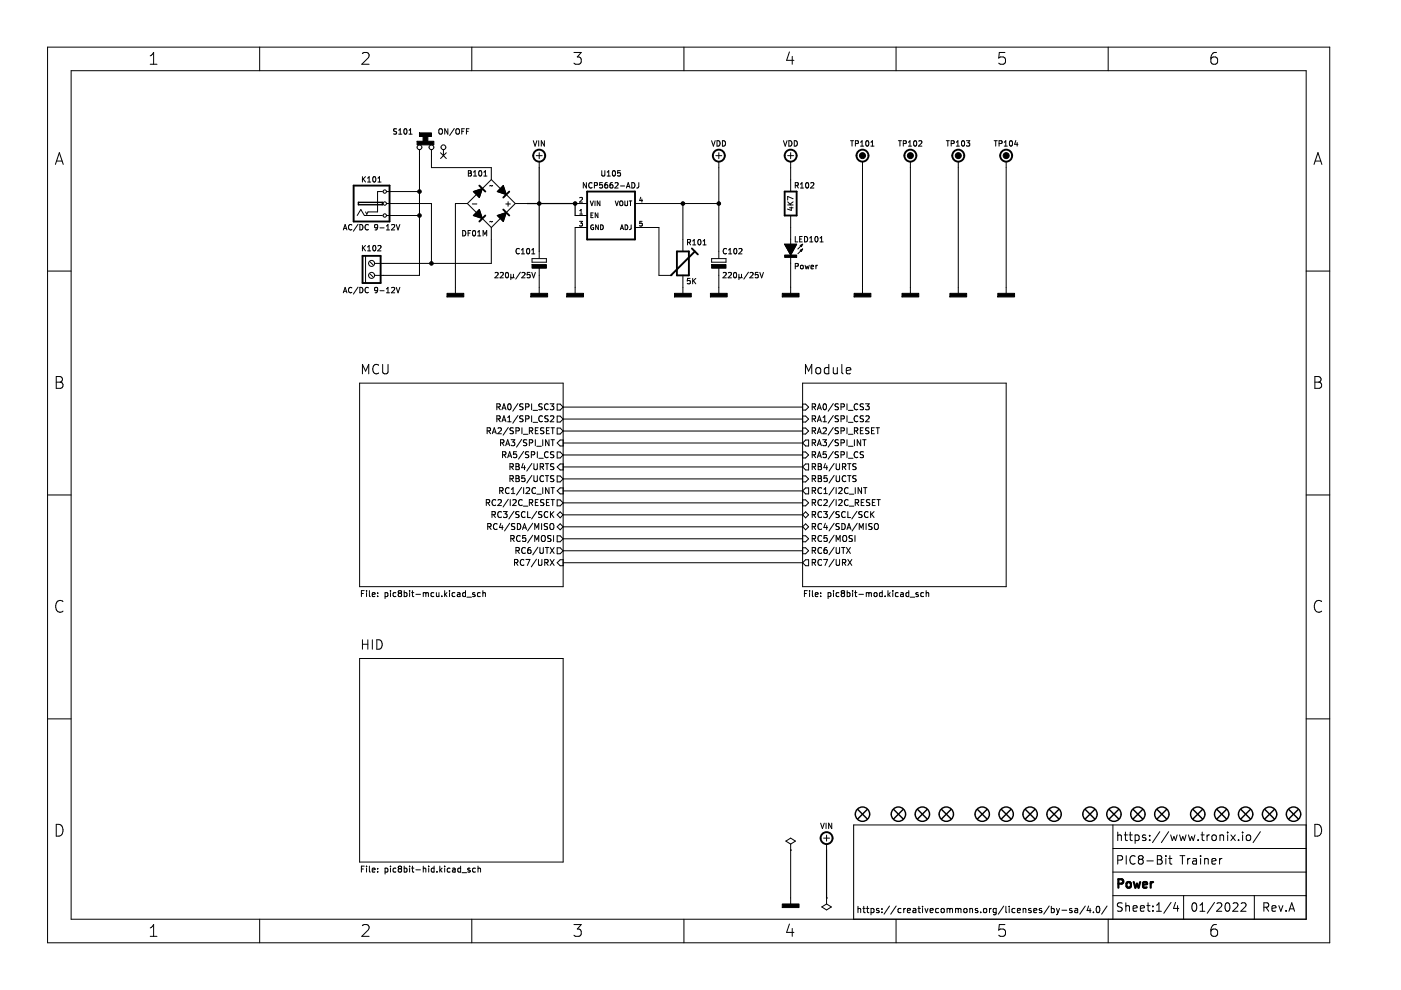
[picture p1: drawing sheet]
<svg xmlns="http://www.w3.org/2000/svg" width="297mm" height="210mm" viewBox="0 0 297 210" stroke-linecap="round" stroke-linejoin="round" font-family="sans-serif">
<path d="M.1 0h297v209.9h-297z" fill-rule="evenodd" fill="#fff" stroke="#fff" stroke-width=".21"/>
<g fill="none" stroke="#000" stroke-width=".21">
<path d="M10.1 10h271.8v189.9h-271.8zM15.1 15h261.8v179.9h-261.8zM31.9 11.8l.7-.7v2.5M31.9 13.6h1.4M55.1 10v5M76.8 11.4l.4-.3h.6a.68 .68 0 0 1 .3 1.1l-1.4 1.4h1.6M100 10v5M121.7 11.1h1.5l-.8 1a.68 .68 0 0 1 .8 .5v.5l-.2 .4-1 .1-.3-.2M145 10v5M167.4 11l-.6 1.8h1.5M168 12v1.6M190 10v5"/>
<path d="M213.1 11.1h-1.2l-.1 1.2 .3-.2 .8 .1 .3 .4-.1 .8-.4 .2h-.6l-.3-.2M235 10v5M257.9 11.1a.99 .99 0 0 0-1.2 1.1v.9l.3 .4 .7 .1 .3-.2 .2-.8-.3-.4-.7-.1-.5 .5M11.7 34.9l.9-2.5 .8 2.5M12 34.1h1.2M76.8 37.4v1.2M77 37.9l.5 .7M77.5 37.4l-.7 .7M77.9 37.8l.4-.4v1.2M77.9 38.6h.7M79.1 37.6l.2-.2a.61 .61 0 0 1 .4 .6 .61 .61 0 0 1-.4 .6l-.3-.4zM80.1 38.6h.7"/>
<path d="M80.1 37.8l.4-.4v1.2M84.1 27.3l-.6 .1v.3l.5 .3 .1 .2-.2 .2h-.5M84.5 28.4h.7M84.5 27.6l.4-.3v1.1M85.7 27.4l.2-.1a.61 .61 0 0 1 .4 .6 .61 .61 0 0 1-.4 .5l-.3-.4zM86.7 28.4h.7M86.7 27.6l.3-.3v1.1M88.9 31.7v26.7h-9.5M91.5 31.7v3.8h12.7v2.6M93.1 27.5l.2-.2 .4 .2 .1 .6-.2 .3h-.3l-.2-.1zM93.4 32.4l1.2 1.2M94 31.7v1.3"/>
<path d="M94.6 32.4l-1.2 1.2M95 27.3v1.1l-.7-1.1v1.1M96.3 27.2l-1 1.5M96.7 27.5l.2-.2 .5 .2v.6l-.1 .3h-.4l-.2-.1zM97.9 27.8h.4M98.5 27.3h-.6v1.1M98.9 27.8h.4M99.3 36.2h.4l.2 .2-.2 .3 .2 .1 .1 .3-.3 .2h-.4zM99.3 36.7h.4M99.4 27.3h-.5v1.1M100.4 37.3h.7M100.4 36.5l.3-.3v1.1"/>
<path d="M101.6 36.3l.2-.1a.61 .61 0 0 1 .4 .6 .61 .61 0 0 1-.4 .5l-.3-.4zM102.6 36.5l.3-.3v1.1M102.6 37.3h.6M104.2 38.1l5 5.1M104.2 38.1l-5.1 5.1M104.4 39.3l-.6 .1M113.1 29.8l.3 1.2 .4-1.2M113.7 33h1.3M114.2 29.8v1.2M114.3 32.4v1.2M114.3 34.3v1.2M115.4 29.8v1.2l-.6-1.2v1.2"/>
<path d="M124.3 38.7v1.2l-.6-1.2v1.2M125.5 38.8a.51 .51 0 0 0-.7 .5 .51 .51 0 0 0 .7 .5M126 39.3h.6v-.5l-.6-.1v1.2M127.6 36.2v.9l.2 .2 .4-.2v-.9M127.7 38.7h-.5l-.1 .6 .6-.1v.6l-.1 .1-.5-.1M128.7 37.3h.7M128.7 36.5l.4-.3v1.1M128.8 38.7l-.4 .1-.1 .2-.1 .6 .2 .3 .4-.1v-.6h-.4l-.2 .2M129.9 38.7l-.4 .1-.1 .2-.1 .6 .2 .3 .4-.1v-.6h-.4l-.2 .2M129.9 36.3l.2-.1a.61 .61 0 0 1 .4 .6 .61 .61 0 0 1-.4 .5l-.3-.4zM130.4 38.8l.4-.1 .3 .3-.8 .9h.8M131.5 36.2h-.5l-.1 .5h.6v.5l-.1 .1-.5-.1"/>
<path d="M131.6 39.4h.8M132.8 39.9l.4-1.2 .4 1.2M132.9 39.5h.6M134 38.7a.58 .58 0 0 1 .6 .6 .58 .58 0 0 1-.6 .6zM135.4 38.7v1l-.4 .2M150.9 29.8l.4 1.2 .3-1.2M151.8 33h1.2M152 29.8a.58 .58 0 0 1 .7 .6 .58 .58 0 0 1-.7 .6zM152.4 32.4v1.2M152.4 34.3v20.5M153.2 29.8a.58 .58 0 0 1 .6 .6 .58 .58 0 0 1-.6 .6zM166.1 29.8l.4 1.2 .4-1.2"/>
<path d="M167 33h1.3M167.3 29.8a.58 .58 0 0 1 .6 .6 .58 .58 0 0 1-.6 .6zM167.6 32.4v1.2M167.6 34.3v6.3M168.4 29.8a.58 .58 0 0 1 .7 .6 .58 .58 0 0 1-.7 .6zM168.6 39.3h.6v-.5l-.6-.1v1.2M168.9 39.3l.4 .6M169.7 39.9h.7M169.7 39l.3-.3v1.2M170.9 38.8l.2-.1a.61 .61 0 0 1 .4 .6 .61 .61 0 0 1-.4 .6l-.3-.5zM171.9 38.8l.4-.1 .3 .3-.8 .9h.8M180.3 29.8h.7"/>
<path d="M180.6 29.8v1.2M181.4 30.4h.5l.1-.5-.6-.1v1.2M182.5 30.2l.3-.4v1.2M182.5 31h.6M182.9 34.3v27.9M183.7 29.9l.1-.1a.61 .61 0 0 1 .4 .6 .61 .61 0 0 1-.4 .6l-.3-.5zM184.6 31h.7M184.6 30.2l.4-.4v1.2M190.5 29.8h.6M190.8 29.8v1.2M191.5 30.4h.6v-.5l-.6-.1v1.2M192.6 31h.7"/>
<path d="M192.6 30.2l.3-.4v1.2M193 34.3v27.9M193.8 29.9l.2-.1a.61 .61 0 0 1 .4 .6 .61 .61 0 0 1-.4 .6l-.3-.5zM194.8 29.9l.4-.1 .3 .4-.8 .8h.8M200.6 29.8h.7M201 29.8v1.2M201.7 30.4h.5l.1-.5-.6-.1v1.2M202.8 31h.6M202.8 30.2l.3-.4v1.2M203.2 34.3v27.9M204 29.9l.1-.1a.61 .61 0 0 1 .4 .6 .61 .61 0 0 1-.4 .6l-.2-.5zM204.9 29.8h.7l-.4 .5 .4 .1v.5l-.2 .1-.5-.1"/>
<path d="M210.8 29.8h.6M211.1 29.8v1.2M211.8 30.4h.6v-.5l-.6-.1v1.2M212.9 30.2l.3-.4v1.2M212.9 31h.7M213.3 34.3v27.9M214.1 29.9l.2-.1a.61 .61 0 0 1 .4 .6 .61 .61 0 0 1-.4 .6l-.3-.5zM215.4 29.8l-.3 .8h.7M215.7 30.2v.8M278.6 34.9l.8-2.5 .9 2.5M278.8 34.1h1.2M10.1 57.5h5"/>
<path d="M72.8 48.8l.4-1.2 .4 1.2M72.9 48.4h.5M74.6 47.7a.51 .51 0 0 0-.7 .5 .51 .51 0 0 0 .7 .4M75.7 45.7l.8-1.3 .8 1.3h3.8M75.9 47.5l-1 1.5M76.3 47.6a.58 .58 0 0 1 .7 .6 .58 .58 0 0 1-.7 .6zM76.8 52v1.2M77 52.5l.5 .7M77.5 52l-.7 .7M77.5 54.2v5.8M77.9 53.2h.7M77.9 52.4l.4-.4v1.2"/>
<path d="M78.1 47.7a.51 .51 0 0 0-.7 .5 .51 .51 0 0 0 .7 .4M78.5 58.1l.6 .6M78.5 55.5l.6 .7M79.1 52.2l.2-.2a.61 .61 0 0 1 .4 .6 .61 .61 0 0 1-.4 .6l-.3-.4zM80.1 48.1l-.2 .2h-.4v-.6l.4-.1 .2 .2-.1 .7-.1 .2-.4 .1M80.1 52.2l.5-.2 .2 .4-.7 .8h.7M80.6 48.3h.8M81.1 40.6h-1v4.3h-2.1l-.2 .5-.3-.5M81.9 47.9l.4-.3v1.2M81.9 48.8h.7M82 43.2h9.5v12.6M82 45.7h6.9"/>
<path d="M82 40.6h6.9M83 47.7l.5-.1 .2 .3-.7 .9h.7M84 47.6l.4 1.2 .4-1.2M98.1 48.9a.58 .58 0 0 1 .7 .5 .58 .58 0 0 1-.7 .6zM99.1 43.2h-2.5v19M99.1 43.2l5.1 5M99.2 49.4h.4M99.8 48.9h-.6v1.1M100.1 43.2h1M100.3 49l.2-.1a.61 .61 0 0 1 .4 .5 .61 .61 0 0 1-.4 .6l-.3-.4zM100.4 40.6l1.9-.6-.7 1.9zM100.4 45.7l1.2-1.3 .7 1.9z"/>
<path d="M101.3 50h.6M101.3 49.2l.3-.3v1.1M101.6 40.6h.1M102.4 50v-1.1l.4 .8 .4-.8v1.1M104.2 48.2v7.6h-24.8M104.4 46.9l-.6 .2M105 57.9l.4-.1 .2 .3-.7 .8h.7M105.4 45.7l1.9-.6-.6 1.9zM105.4 40.6l1.3-1.3 .6 2zM106.1 57.9l.4-.1 .2 .3-.7 .8h.7M107.2 43.2h1M107.3 57.9l.1-.1a.61 .61 0 0 1 .4 .5 .61 .61 0 0 1-.4 .6l-.2-.4z"/>
<path d="M107.7 42.8v.9M108.3 58.1v1.2M108.3 58.7l.2 .2 .4-.2M108.9 58.1v.6M108.9 58.7l.1 .2M109.2 43.2h2.6M109.2 43.2l-5 5M110.1 52.8a.51 .51 0 0 0-.7 .5 .51 .51 0 0 0 .7 .4M110.3 57.7l-1 1.5M110.6 53l.3-.3v1.1M110.6 53.8h.6M110.7 57.9l.4-.1 .2 .3-.7 .8h.7"/>
<path d="M111.8 52.8l.1-.1a.61 .61 0 0 1 .4 .6 .61 .61 0 0 1-.4 .5l-.3-.4zM112.4 57.8h-.6v.5h.5l.1 .5-.2 .1-.4-.1M112.7 53.8h.7M112.7 53l.4-.3v1.1M112.7 57.8l.4 1.1 .4-1.1M112.8 54.8h3v.8h-3zM114.3 53.3v1.5M114.3 56.5v5.7M121.9 45.7h2.6M121.9 43.2h2.6M122.9 46.9h.6l-.3 .4 .2 .1v.4h-.5M122.9 41.9h.4l.2 .2-.6 .8h.6"/>
<path d="M122.9 45.4h.6M122.9 44.7l.3-.3v1M124.5 48.2h-2.6v14M125.1 42.6l.4 1 .3-1M125.3 45.6h.3M125.8 45.1h-.5v1h.5M125.8 47.7a.45 .45 0 0 0-.6 .5 .45 .45 0 0 0 .7 .4v-.3h-.2M126.1 42.6v1M126.8 45.1v1l-.6-1v1M126.9 47.7v1l-.6-1v1M127.2 42.6v1l-.6-1v1M127.3 47.7a.5 .5 0 0 1 .6 .5 .5 .5 0 0 1-.6 .5z"/>
<path d="M130.4 42.6l.4 1 .3-1M131.4 42.8l.2-.2 .4 .2 .1 .5-.2 .3-.5-.1zM131.5 48.7l.4-1 .3 1M131.6 48.4h.5M132.5 42.6v.8l.2 .2 .4-.2v-.8M132.5 47.7a.5 .5 0 0 1 .6 .5 .5 .5 0 0 1-.6 .5zM133.4 42.6h.6M133.7 42.6v1M133.8 47.7v.8l-.4 .2M134.6 48.2h5.1v10.2h2.5M134.6 43.2h17.8M135.7 47.4h.4"/>
<path d="M135.7 47.4h-.1M135.9 41.8l-.3 .7h.6M136.1 42.2v.7M136.1 47.4h.1M136.1 47.4v.5l-.5-.1M136.1 46.9h-.4l-.1 .5M142.2 58.4h.1M144.8 43.2v10.1M144.8 58.4v3.8M145.8 51.4l.5-.1 .1-.4-.6-.1v1.1M146 51.4l.4 .5M146.3 59h-.5l-.1 .6 .6-.1v.6l-.2 .1-.4-.1"/>
<path d="M146.9 51.9h.6M146.9 51.1l.3-.3v1.1M146.9 59v1.2M147 59.5l.5 .7M147.5 59l-.6 .7M148.1 50.9l.1-.1a.61 .61 0 0 1 .4 .6 .61 .61 0 0 1-.4 .5l-.2-.4zM149.1 51.9h.6M149.1 51.1l.3-.3v1.1M150.9 54.8h3v.8h-3zM152.4 56.5v5.7M153.3 57.9l.5-.1 .2 .3-.7 .8h.7M154 52.8a.51 .51 0 0 0-.7 .5 .51 .51 0 0 0 .7 .4"/>
<path d="M154.4 57.9l.5-.1 .2 .3-.7 .8h.7M154.5 53.8h.6M154.5 53l.3-.3v1.1M155.6 57.9l.2-.1a.61 .61 0 0 1 .4 .5 .61 .61 0 0 1-.4 .6l-.3-.4zM155.7 52.8l.1-.1a.61 .61 0 0 1 .4 .6 .61 .61 0 0 1-.4 .5l-.2-.4zM156.7 52.8l.4-.1 .2 .3-.7 .8h.7M156.7 58.7l.1 .2 .4-.2M156.7 58.1v1.2M157.2 58.7l.2 .2M157.2 58.1v.6M158.7 57.7l-1 1.5M159 57.9l.5-.1 .2 .3-.7 .8h.7"/>
<path d="M160.7 57.8h-.5l-.1 .5h.6v.5l-.1 .1-.5-.1M161.1 57.8l.4 1.1 .4-1.1M166.4 51.8h2.5l-1.3 2.3zM167 43.5h1.2M167 42.8l.7 .7M167.4 44.1h.8M167.6 45.7v6.3M167.6 54.6v7.6M167.8 43.9v.7l-.9-.3M168.2 42.8l-.7 .5M168.2 42.1l-1.2-.4v.7M168.6 56.5l.6-.1v-.4l-.6-.1v1.1"/>
<path d="M168.6 50.1v1.2h.6M169.5 50.7h.4M169.7 52l.5-.2-.3 .5zM169.7 53.1l.5-.3-.3 .5zM169.8 56.3l.1-.1 .4 .1-.1 .6h-.4zM170.1 50.1h-.6v1.2h.6M170.2 52.8l-1 1M170.2 51.8l-1 1M170.6 50.1a.58 .58 0 0 1 .6 .6 .58 .58 0 0 1-.6 .6zM170.7 56.2l.2 .8 .2-.5 .3 .5 .2-.8M171.7 51.3h.6M171.7 50.5l.3-.4v1.2"/>
<path d="M172 56.6l.5-.1-.1-.2-.3-.1-.1 .2v.5h.4M172.9 50.3l.1-.2a.61 .61 0 0 1 .4 .6 .61 .61 0 0 1-.4 .6l-.2-.4zM173 56.2v.8M173.3 56.2l-.3 .3M173.9 50.5l.3-.4v1.2M173.9 51.3h.6M276.9 57.5h5M11.9 79.8h.9a.61 .61 0 0 1 .4 .6 .61 .61 0 0 1-.4 .6 .67 .67 0 0 1 .6 .6 .67 .67 0 0 1-.5 .7h-1zM72.8 62.1l.4-1.2 .4 1.2M72.9 61.8h.5M74.6 61a.51 .51 0 0 0-.7 .5 .51 .51 0 0 0 .7 .5M75.9 60.9l-1 1.5"/>
<path d="M76.3 60.9a.58 .58 0 0 1 .7 .6 .58 .58 0 0 1-.7 .6zM76.8 79.3v-2l.7 1.4 .7-1.4v2M78.1 61a.51 .51 0 0 0-.7 .5 .51 .51 0 0 0 .7 .5M80.1 61.4l-.2 .2h-.4v-.6l.4-.1 .2 .2-.1 .7-.1 .2-.4 .1M80.3 77.5a.8 .8 0 0 0-1-.1 .8 .8 0 0 0-.3 1 .75 .75 0 0 0 .4 .8 .75 .75 0 0 0 .9-.1M80.6 61.6h.8M81.1 77.3v1.6l.4 .4 .6-.1 .2-.3v-1.6M81.9 61.3l.4-.4v1.2M81.9 62.1h.7M83 61l.5-.1 .2 .4-.7 .8h.7M84 60.9l.4 1.2 .4-1.2M170.8 79.3v-2l.6 1.4 .7-1.4v2"/>
<path d="M173.2 78l.4-.1 .4 .4v.6l-.4 .4-.4-.1-.2-.3v-.6zM175.7 78l-.5-.1-.4 .4v.6l.2 .3h.7M175.7 77.3v2M176.7 77.9l.1 1.3 .4 .1 .3-.2M177.5 77.9v1.4M178.5 77.3v1.7l.3 .3M179.4 78.6l1-.2-.1-.4-.6-.1-.3 .3 .1 1h.8M278.8 79.8h.8a.61 .61 0 0 1 .5 .6 .61 .61 0 0 1-.5 .6 .67 .67 0 0 1 .6 .6 .67 .67 0 0 1-.5 .7h-.9zM11.9 81h.9M76.2 81.2h43.2v43.2h-43.2zM103.3 91.4l.6-.1 .1-.5-.7-.1v1.3M103.6 91.4l.4 .6"/>
<path d="M104.4 92l.4-1.3 .4 1.3M104.5 91.6h.6M105.3 86.3l.6-.1 .1-.5-.7-.1v1.3M105.3 88.8h.6l.1-.5-.7-.1v1.2M105.6 90.8l.5-.1 .2 .4-.8 .9h.8M105.6 88.8l.5 .6M105.6 86.3l.5 .6M106.1 93.9l.6-.1 .1-.4-.7-.2v1.3M106.4 93.9l.5 .6M106.4 89.4l.5-1.2 .4 1.2M106.4 86.9l.5-1.3 .4 1.3M106.5 96.4h.7v-.5l-.7-.1v1.2"/>
<path d="M106.5 89.1h.7M106.5 86.5h.7M106.9 96.4l.4 .6M107.2 94.5l.4-1.3 .5 1.3M107.3 94.1h.6M107.6 97l.5-1.2 .4 1.2M107.6 89.4h.8M107.6 88.5l.4-.3v1.2M107.8 96.7h.6M107.8 85.7l.1-.1a.68 .68 0 0 1 .5 .7 .68 .68 0 0 1-.5 .6l-.3-.5zM107.8 90.6l-1.1 1.7M108.1 99l.6-.1 .1-.5-.7-.1v1.3"/>
<path d="M108.4 93.2h.7l-.4 .5 .4 .1v.6l-.2 .1-.5-.1M108.4 99l.4 .6M108.8 90.8l-.4-.1-.3 .2 .1 .3 .6 .3v.3l-.7 .1M109.4 91.4l.6-.1 .1-.5-.7-.1v1.3M109.4 98.3h.4l.3 .3-.3 .3 .3 .1v.3l-.2 .3h-.5zM109.4 98.9h.4M109.5 95.8h-.6l-.1 .6 .7-.1v.6l-.2 .1-.5-.1M109.8 88.1l-1.1 1.6M109.8 85.6l-1.1 1.6M110.6 93.2l-1.1 1.6M110.7 90.7v1.3M110.9 88.2l-.7 .1v.3l.6 .3 .1 .3-.2 .2h-.5"/>
<path d="M110.9 85.7h-.7v.4l.6 .2 .1 .3-.2 .3-.5-.1M110.9 98.2l-.3 1h.8M111 92.1h.9M111 95.7l-1.1 1.6M111.2 98.7v.9M111.4 88.8h.7v-.5l-.7-.1v1.2M111.4 86.3l.7-.1v-.5l-.7-.1v1.3M111.7 93.3l-.7 .1v.3l.6 .3 .1 .3-.3 .2-.4-.1M112.1 95.8h-.5l-.2 .2 .1 .3 .6 .3v.3l-.7 .1M112.2 93.9l.6-.1 .1-.4-.7-.2v1.3M112.2 91.4l.6-.1 .1-.5-.7-.1v1.3M112.5 91.4l.5 .6"/>
<path d="M112.7 96.4h.6v-.5l-.6-.1v1.2M112.7 85.6v1.3M112.7 88.2v1.2M112.8 98.2l-1.1 1.7M113 89.5h1M113 87h1M113.2 98.3v1l.2 .3h.3l.2-.3v-1M113.5 93.2v1.3M113.5 91.3h.4M113.8 94.6h1M113.9 95.8v1.2M114.1 90.7h-.6v1.3h.6"/>
<path d="M114.2 97.2h1M114.5 99l.6-.1 .1-.5-.7-.1v1.3M114.8 99l.5 .6M115 85.7h-.7v.4l.5 .2 .2 .3-.3 .3-.5-.1M115 88.3a.56 .56 0 0 0-.8 .5 .56 .56 0 0 0 .8 .5M115.1 93.2v1.3M115.3 90.8h-.7v.4l.6 .2 .1 .3-.2 .3-.5-.1M115.6 98.3h.7M115.9 91.3h.4M116 98.3v1.3M116.2 95.9a.56 .56 0 0 0-.8 .5 .56 .56 0 0 0 .8 .5M116.2 85.7a.56 .56 0 0 0-.8 .6 .56 .56 0 0 0 .8 .5"/>
<path d="M116.2 88.2l-.6 .1v.3l.5 .3 .1 .3-.2 .2h-.5M116.4 93.2v1.3l-.7-1.3v1.3M116.5 90.7h-.6v1.3h.6M116.6 85.6h.8l-.4 .5 .4 .1v.6l-.2 .1-.6-.1M116.7 88.3l.5-.1 .2 .3-.8 .9h.8M116.8 93.2h.8M116.8 90.7h.8M117.2 90.7v1.3M117.2 93.2v1.3M117.4 95.8h-.5l-.2 .2 .1 .3 .6 .3v.3l-.7 .1M117.4 98.4l-.5-.1-.2 .3 .1 .3 .6 .2v.4h-.7M118.1 95.8h.7l.6 .7-.6 .6h-.7z"/>
<path d="M118.1 85.7h.7l.6 .6-.6 .6h-.7zM118.1 88.2h.7l.6 .6-.6 .7h-.7zM118.1 90.8h.7l.6 .6-.6 .6h-.7zM119.4 93.3h-.6l-.7 .6 .7 .7h.6M119.4 88.8h50.8M119.4 91.4h50.8M119.4 86.3h50.8M119.4 98.4h-.6l-.7 .6 .7 .6h.6M119.4 99h50.8M119.4 93.9h50.8M119.4 96.5h50.8M170.2 81.2h43.1v43.2h-43.1z"/>
<path d="M170.2 95.8h.6l.6 .7-.6 .6h-.6M170.2 88.2h.6l.6 .6-.6 .7h-.6M170.2 90.8h.6l.6 .6-.6 .6h-.6M170.2 85.7h.6l.6 .6-.6 .6h-.6M170.8 98.4h.6v1.2h-.6l-.6-.6zM170.8 93.3h.6v1.3h-.6l-.6-.7zM172.2 96.4h.6l.1-.5-.7-.1v1.2M172.2 93.9l.6-.1 .1-.4-.7-.2v1.3M172.2 88.8h.6l.1-.5-.7-.1v1.2M172.2 91.4l.6-.1 .1-.5-.7-.1v1.3M172.2 86.3l.6-.1 .1-.5-.7-.1v1.3M172.2 99l.6-.1 .1-.5-.7-.1v1.3"/>
<path d="M172.5 96.4l.4 .6M172.5 88.8l.4 .6M172.5 86.3l.4 .6M172.5 93.9l.4 .6M172.5 91.4l.4 .6M172.5 99l.4 .6M173.3 97l.4-1.2 .4 1.2M173.3 89.4l.4-1.2 .4 1.2M173.3 86.9l.4-1.3 .4 1.3M173.3 94.5l.4-1.3 .4 1.3M173.3 92l.4-1.3 .4 1.3M173.4 94.1h.6"/>
<path d="M173.4 96.7h.6M173.4 89.1h.6M173.4 91.6h.6M173.4 86.5h.6M173.5 98.3h.4l.2 .3-.2 .3 .2 .1 .1 .3-.2 .3h-.5zM173.5 98.9h.4M174.4 93.2h.8l-.4 .5 .4 .1v.6l-.2 .1-.6-.1M174.5 90.8l.5-.1 .2 .4-.8 .9h.8M174.5 89.4h.7M174.5 88.5l.4-.3v1.2M174.6 85.7l.2-.1a.68 .68 0 0 1 .4 .7 .68 .68 0 0 1-.4 .6l-.3-.5zM175 98.2l-.3 1h.8"/>
<path d="M175.2 95.8h-.6l-.1 .6 .6-.1 .1 .6-.2 .1-.5-.1M175.3 98.7v.9M176.7 95.7l-1.1 1.6M176.7 88.1l-1.1 1.6M176.7 85.6l-1.1 1.6M176.7 93.2l-1.1 1.6M176.7 90.6l-1.1 1.7M176.9 98.2l-1.1 1.7M177.3 98.3v1l.2 .3h.3l.2-.3v-1M177.8 93.3l-.5-.1-.3 .3 .2 .3 .5 .2v.4h-.7M177.8 95.8h-.5l-.3 .2 .2 .3 .5 .3v.3l-.7 .1M177.8 85.7l-.5-.1-.3 .3 .2 .3 .5 .2v.4h-.7"/>
<path d="M177.8 88.2h-.5l-.3 .2 .2 .3 .5 .2v.4l-.7 .1M177.8 90.8l-.5-.1-.3 .2 .2 .3 .5 .3v.3l-.7 .1M178.3 93.9l.6-.1 .1-.4-.7-.2v1.3M178.3 96.4h.6l.1-.5-.7-.1v1.2M178.3 88.8h.6l.1-.5-.7-.1v1.2M178.3 91.4l.6-.1 .1-.5-.7-.1v1.3M178.3 86.3l.6-.1 .1-.5-.7-.1v1.3M178.6 99l.6-.1 .1-.5-.7-.1v1.3M178.9 99l.4 .6M179.6 85.6v1.3M179.6 88.2v1.2M179.6 90.7v1.3"/>
<path d="M179.6 93.2v1.3M179.6 95.8v1.2M179.7 98.3h.7M179.9 94.6h.9M179.9 97.2h.9M179.9 89.5h.9M179.9 92.1h.9M179.9 87h.9M180.1 98.3v1.3M181.1 91.4l.7-.1v-.5l-.7-.1v1.3M181.1 93.2v1.3M181.5 91.4l.4 .6"/>
<path d="M181.5 98.4h-.7v.4l.6 .2 .1 .3-.2 .3-.5-.1M181.9 95.9a.56 .56 0 0 0-.8 .5 .56 .56 0 0 0 .8 .5M181.9 88.3a.56 .56 0 0 0-.8 .5 .56 .56 0 0 0 .8 .5M181.9 85.7a.56 .56 0 0 0-.8 .6 .56 .56 0 0 0 .8 .5M182.4 91.3h.4M182.5 93.2v1.3l-.7-1.3v1.3M182.9 93.2h.7M183 90.7h-.6v1.3h.6M183.1 85.7l-.5-.1-.2 .3 .1 .3 .5 .2v.4h-.6M183.1 95.8h-.5l-.2 .2 .1 .3 .5 .3v.3l-.6 .1M183.1 88.2h-.5l-.2 .2 .1 .3 .5 .2v.4l-.6 .1M183.3 93.2v1.3"/>
<path d="M183.5 85.6h.8l-.4 .5 .3 .1v.6l-.1 .1-.6-.1M183.6 88.3l.5-.1 .2 .3-.8 .9h.8M184.2 90.8h-.6v.4l.5 .2 .1 .3-.2 .3-.5-.1M184.8 91.3h.4M185.4 90.7h-.6v1.3h.6M185.7 90.7h.8M186.1 90.7v1.3M278.8 81h.8M10.1 104.9h5M103.1 106.6l.6-.1 .1-.5-.7-.1v1.3M103.4 106.6l.4 .6M103.4 111.7l.6-.1 .1-.5-.7-.1v1.3"/>
<path d="M103.7 111.7l.4 .6M104.3 109.1h.6l.1-.5-.7-.1v1.2M104.6 109.1l.4 .6M105.1 106a.56 .56 0 0 0-.8 .6 .56 .56 0 0 0 .8 .5M105.4 111.1a.56 .56 0 0 0-.8 .5 .56 .56 0 0 0 .8 .6M105.6 106l.5-.1 .2 .4-.8 .9h.8M105.9 104.1l.6-.1 .1-.5-.7-.1v1.3M106.2 110.9l-.3 .9h.8M106.2 104.1l.5 .6M106.3 108.6a.56 .56 0 0 0-.8 .5 .56 .56 0 0 0 .8 .5M106.5 111.4v.9M106.7 108.5h.8l-.4 .4 .4 .2v.5l-.2 .1-.6-.1"/>
<path d="M107.8 105.9l-1.1 1.6M107.9 103.5a.56 .56 0 0 0-.8 .5 .56 .56 0 0 0 .8 .5M108.1 110.9l-1.1 1.7M108.1 101.5h.6l.1-.5-.7-.2v1.3M108.2 105.9v1.3M108.3 114.2l.6-.1 .1-.4-.7-.2v1.3M108.4 103.7l.4-.3v1.3M108.4 104.7h.7M108.4 101.5l.4 .6M108.6 114.2l.4 .6M108.7 106l.5-.1 .3 .4-.8 .9h.8M109 108.4l-1.1 1.6"/>
<path d="M109.1 119.3l.6-.1 .1-.5-.7-.1v1.3M109.1 111.1h-.6v.4l.5 .2 .1 .3-.2 .3-.5-.1M109.4 116.7h.6l.1-.5-.7-.1v1.2M109.4 100.8h.4l.3 .3-.3 .4 .3 .1v.3l-.2 .2h-.5zM109.4 119.3l.4 .6M109.4 101.5h.4M109.7 111a.64 .64 0 0 1 .7 .6 .64 .64 0 0 1-.7 .7zM109.7 116.7l.4 .6M110.1 108.5l-.7 .1v.3l.5 .3 .2 .3-.3 .2h-.5M110.3 113.7a.56 .56 0 0 0-.8 .5 .56 .56 0 0 0 .8 .5M110.6 103.3l-1.1 1.7M110.7 106a.56 .56 0 0 0-.8 .6 .56 .56 0 0 0 .8 .5"/>
<path d="M110.8 112.3l.4-1.3 .4 1.3M110.9 111.9h.6M111 107.3h.9M111 103.4v1.3M111.1 118.7a.56 .56 0 0 0-.8 .6 .56 .56 0 0 0 .8 .5M111.3 100.8h-.6l-.1 .7 .6-.1 .1 .6-.2 .1-.5-.1M111.3 108.6a.56 .56 0 0 0-.8 .5 .56 .56 0 0 0 .8 .5M111.4 116.2a.56 .56 0 0 0-.8 .5 .56 .56 0 0 0 .8 .5M111.4 113.5h-.6v.6h.6v.6l-.1 .1-.5-.1M111.5 118.6h.9l-.6 1.3M111.6 103.5l.5-.1 .2 .3-.8 1h.8M111.9 108.5v1.2h.6"/>
<path d="M112.2 106.6l.6-.1 .1-.5-.7-.1v1.3M112.5 116.1h-.4l-.2 .3v.7l.2 .2 .4-.1v-.6h-.4l-.2 .2M112.5 106.6l.5 .6M112.8 100.8l-1.1 1.6M113 110.9l-1.1 1.7M113 113.5l-1.1 1.6M113.2 100.8v1.1l.2 .2h.3l.2-.2v-1.1M113.4 112.3v-1.3l.4 .9 .4-.9v1.3M113.4 114.8v-1.3l.4 .9 .4-.9v1.3M113.5 106.5h.4M113.6 103.5a.56 .56 0 0 0-.8 .5 .56 .56 0 0 0 .8 .5M113.7 118.6l-1 1.6"/>
<path d="M113.8 104.8h1M113.8 108.4l-1.1 1.6M114 116l-1 1.7M114.1 105.9h-.6v1.3h.6M114.2 118.6v1l.2 .3 .4-.1 .1-.2v-1M114.5 116.1v1l.2 .2h.3l.2-.2v-1M114.8 113.7l.3-.2a.43 .43 0 0 1 .5 .5v.4a.42 .42 0 0 1-.4 .4 .42 .42 0 0 1-.4-.4zM114.8 111v1.3M114.9 108.5h-.5l-.2 .2 .1 .3 .5 .2v.4l-.6 .1M115.1 103.4v1.3M115.3 101a.56 .56 0 0 0-.8 .5 .56 .56 0 0 0 .8 .5M115.3 106h-.7v.4l.6 .2 .1 .4-.2 .2-.5-.1"/>
<path d="M115.5 119.3l.6-.1 .1-.5-.7-.1v1.3M115.6 116.1h.7M115.6 100.8h.7M115.8 119.3l.4 .6M115.9 106.5h.4M116 100.8v1.3M116 116.1v1.2M116.1 111.1h-.7v.4l.6 .2 .1 .3-.2 .3-.5-.1M116.2 108.6a.56 .56 0 0 0-.8 .5 .56 .56 0 0 0 .8 .5M116.4 103.4v1.3l-.7-1.3v1.3M116.5 105.9h-.6v1.3h.6M116.6 118.6l.9 1.3"/>
<path d="M116.6 116.1l.9 1.2M116.7 108.5v1.2M116.8 111.1l.1-.1a.43 .43 0 0 1 .5 .4v.4a.42 .42 0 0 1-.4 .5 .42 .42 0 0 1-.4-.5zM116.8 103.4h.8M116.8 105.9h.8M116.8 113.6l-.6 .1v.3l.5 .3 .1 .3-.2 .2-.5-.1M116.9 109l.5 .7M117.2 103.4v1.3M117.2 105.9v1.3M117.4 113.5v1.3M117.4 100.9l-.5-.1-.2 .3 .1 .3 .6 .2v.4l-.7 .1M117.4 108.5l-.7 .7"/>
<path d="M117.5 118.6l-.9 1.3M117.5 116.1l-.9 1.2M118.1 100.9h.7l.6 .6-.6 .7h-.7zM118.1 106h.7l.6 .6-.6 .7h-.7zM118.1 113.6h.7l.6 .6-.6 .7h-.7zM118.1 116.1h.7l.6 .7-.6 .6h-.7zM118.1 109.2l.7-.7 .6 .7-.6 .6zM118.1 111.7l.7-.6 .6 .6-.6 .6zM119.4 103.4h-.6l-.7 .7 .7 .6h.6M119.4 109.2h50.8M119.4 111.7h50.8M119.4 118.7h-.6l-.7 .6 .7 .6h.6"/>
<path d="M119.4 116.8h50.8M119.4 114.2h50.8M119.4 104.1h50.8M119.4 101.5h50.8M119.4 106.6h50.8M119.4 119.3h50.8M170.2 111.7l.6-.6 .6 .6-.6 .6zM170.2 104.1l.6-.7h.6v1.3h-.6zM170.2 106h.6l.6 .6-.6 .7h-.6M170.2 116.1h.6l.6 .7-.6 .6h-.6M170.2 100.9h.6l.6 .6-.6 .7h-.6M170.2 113.6h.6l.6 .6-.6 .7h-.6"/>
<path d="M170.8 118.7h.6v1.2h-.6l-.6-.6zM170.8 108.5l.6 .7-.6 .6-.6-.6zM172.2 114.2l.6-.1 .1-.4-.7-.2v1.3M172.2 111.7l.6-.1 .1-.5-.7-.1v1.3M172.2 104.1l.6-.1 .1-.5-.7-.1v1.3M172.2 106.6l.6-.1 .1-.5-.7-.1v1.3M172.2 109.1h.6l.1-.5-.7-.1v1.2M172.2 119.3l.6-.1 .1-.5-.7-.1v1.3M172.2 116.7h.6l.1-.5-.7-.1v1.2M172.2 101.5h.6l.1-.5-.7-.2v1.3M172.5 111.7l.4 .6M172.5 114.2l.4 .6"/>
<path d="M172.5 106.6l.4 .6M172.5 104.1l.4 .6M172.5 116.7l.4 .6M172.5 109.1l.4 .6M172.5 101.5l.4 .6M172.5 119.3l.4 .6M173.5 100.8h.4l.2 .3-.2 .4 .2 .1 .1 .3-.2 .2h-.5zM173.5 101.5h.4M174.2 113.7a.56 .56 0 0 0-.8 .5 .56 .56 0 0 0 .8 .5M174.2 106a.56 .56 0 0 0-.8 .6 .56 .56 0 0 0 .8 .5M174.2 108.6a.56 .56 0 0 0-.8 .5 .56 .56 0 0 0 .8 .5M174.2 103.5a.56 .56 0 0 0-.8 .5 .56 .56 0 0 0 .8 .5"/>
<path d="M174.2 111.1a.56 .56 0 0 0-.8 .5 .56 .56 0 0 0 .8 .6M174.2 118.7a.56 .56 0 0 0-.8 .6 .56 .56 0 0 0 .8 .5M174.2 116.2a.56 .56 0 0 0-.8 .5 .56 .56 0 0 0 .8 .5M174.6 108.5h.8l-.4 .4 .3 .2v.5l-.1 .1-.6-.1M174.6 118.6h.9l-.6 1.3M174.7 104.7h.7M174.7 106l.5-.1 .2 .4-.8 .9h.8M174.7 103.7l.3-.3v1.3M175 110.9l-.3 .9h.8M175.3 116.1h-.4l-.2 .3v.7l.2 .2 .4-.1v-.6h-.4l-.2 .2M175.3 111.4v.9M175.3 100.8h-.6v.7l.6-.1v.6l-.1 .1-.5-.1"/>
<path d="M175.3 113.5h-.6v.6h.6v.6l-.1 .1-.5-.1M176.9 110.9l-1.1 1.7M176.9 113.5l-1.1 1.6M176.9 105.9l-1.1 1.6M176.9 103.3l-1.1 1.7M176.9 116l-1.1 1.7M176.9 108.4l-1.1 1.6M176.9 100.8l-1.1 1.6M176.9 118.6l-1.1 1.6M177.3 118.6v1l.2 .3h.3l.2-.3v-1M177.3 116.1v1l.2 .2h.3l.2-.2v-1M177.3 100.8v1.1l.2 .2h.3l.2-.2v-1.1"/>
<path d="M177.3 103.4v1.3M177.3 105.9v1.3M177.3 114.8v-1.3l.4 .9 .4-.9v1.3M177.8 103.5l.5-.1 .2 .3-.7 1h.7M177.8 106l.5-.1 .2 .4-.7 .9h.7M177.9 108.5l-.6 .1v.3l.5 .3 .1 .3-.2 .2h-.5M177.9 111.1h-.6v.4l.5 .2 .1 .3-.2 .3-.5-.1M178.4 116.1h.8M178.5 111a.64 .64 0 0 1 .7 .6 .64 .64 0 0 1-.7 .7zM178.6 119.3l.6-.1 .1-.5-.7-.1v1.3M178.7 113.7l.3-.2a.43 .43 0 0 1 .5 .5v.4a.42 .42 0 0 1-.4 .4 .42 .42 0 0 1-.4-.4zM178.8 116.1v1.2"/>
<path d="M178.9 119.3l.4 .6M179.2 108.6a.56 .56 0 0 0-.8 .5 .56 .56 0 0 0 .8 .5M179.3 101a.56 .56 0 0 0-.8 .5 .56 .56 0 0 0 .8 .5M179.5 116.1l.8 1.2M179.6 112.3l.4-1.3 .4 1.3M179.7 111.9h.6M179.7 100.8h.7M179.8 108.5v1.2h.6M179.8 118.6l.8 1.3M179.8 103.5a.56 .56 0 0 0-.8 .5 .56 .56 0 0 0 .8 .5M179.8 106a.56 .56 0 0 0-.8 .6 .56 .56 0 0 0 .8 .5M180.1 104.8h.9"/>
<path d="M180.1 107.3h.9M180.1 100.8v1.3M180.3 116.1l-.8 1.2M180.6 118.6l-.8 1.3M180.7 113.6l-.6 .1v.3l.5 .3 .1 .3-.2 .2-.5-.1M181.3 113.5v1.3M181.3 106.6l.6-.1 .1-.5-.7-.1v1.3M181.3 103.4v1.3M181.5 100.9l-.7 .1v.3l.6 .3 .1 .3-.2 .2h-.5M181.6 106.6l.5 .6M181.7 108.4l-1.1 1.6M181.8 110.9l-1.1 1.7"/>
<path d="M182.2 112.3v-1.3l.4 .9 .4-.9v1.3M182.6 106.5h.4M182.7 103.4v1.3l-.8-1.3v1.3M182.8 108.5l-.7 .1v.3l.6 .3 .1 .3-.3 .2h-.4M183.1 103.4h.7M183.2 105.9h-.6v1.3h.6M183.4 103.4v1.3M183.6 111v1.3M184.1 108.6a.56 .56 0 0 0-.8 .5 .56 .56 0 0 0 .8 .5M184.4 106h-.7v.4l.6 .2 .1 .4-.2 .2-.5-.1M184.6 108.5v1.2M184.8 109l.5 .7"/>
<path d="M184.9 111.1l-.5-.1-.2 .2 .1 .3 .5 .3v.4h-.6M185 106.5h.4M185.3 108.5l-.7 .7M185.4 111.2l.3-.2a.43 .43 0 0 1 .5 .4v.4a.42 .42 0 0 1-.4 .5 .42 .42 0 0 1-.4-.5zM185.6 105.9h-.6v1.3h.6M185.9 105.9h.7M186.3 105.9v1.3M276.9 104.9h5M13.4 127.5a1 1 0 0 0-1.3 0 1 1 0 0 0-.3 1.2 .94 .94 0 0 0 .5 1 .94 .94 0 0 0 1.1-.1M76.2 139.6h43.2v43.2h-43.2zM76.6 125.8h.4M76.8 135.6v2"/>
<path d="M76.8 136.6h1.2M77.2 125.2h-.6v1.3M77.7 125.2v.1M77.7 125.6v.9M78 135.6v2M78.3 125.2v1.1l.2 .2M78.9 126.1l.6-.1v-.3l-.4-.1-.2 .2 .1 .6h.5M78.9 135.6v2M79.9 135.6a1.01 1.01 0 0 1 1.1 1 1.01 1.01 0 0 1-1.1 1zM80.1 125.7v.1M80.1 126.4v.1M81.6 125.6v1.3"/>
<path d="M81.6 125.7l.4-.1 .2 .3-.1 .5h-.5M82.8 125.2v.1M82.8 125.6v.9M83.9 125.7l-.3-.1-.3 .3 .2 .5h.4M84.7 125.8l-.3 .2v.3l.3 .2h.2l.2-.2v-.4l-.2-.1M84.7 125.8l-.3-.3 .3-.3h.2l.2 .3-.2 .3M84.7 125.8h.2M85.7 125.2v1.3M85.7 125.7l.4-.1 .2 .3-.1 .5h-.5M86.8 125.2v.1M86.8 125.6v.9M87.3 125.6h.4"/>
<path d="M87.4 125.2v1.1l.3 .2M88.2 126h.9M89.7 125.6v.9M89.7 125.8l.4-.2 .2 .2M90.3 125.8v.7M90.3 125.8l.2-.2 .3 .1v.8M92 125.7l-.4-.1-.2 .3 .1 .5h.5M92.5 125.6l.1 .8h.5M93.1 125.6v.9M93.7 126.4v.1M94.3 125.2v1.3M94.4 126l.4 .5"/>
<path d="M94.8 125.6l-.5 .5M95.3 125.2v.1M95.3 125.6v.9M96.5 125.7l-.4-.1-.3 .3 .2 .5h.5M97 125.7h.5v.8M97.5 126l-.6 .2 .2 .3 .4-.1M98.7 125.7l-.4-.1-.2 .3 .1 .5h.5M98.7 125.2v1.3M99 126.6h1M100.7 125.7l-.3-.1-.2 .2 .1 .2 .4 .1v.3h-.5M101.8 125.7l-.3-.1-.3 .3 .1 .5h.5M102.4 125.8l.5-.1v.8"/>
<path d="M102.4 125.2v1.3M170.6 125.8h.4M171.2 125.2h-.6v1.3M171.6 125.2v.1M171.6 125.6v.9M172.2 125.2v1.1l.2 .2M172.9 126.1l.6-.1-.1-.3-.4-.1-.1 .2v.6h.5M174 125.7v.1M174 126.4v.1M175.6 125.7l.3-.1 .3 .3-.1 .5h-.5M175.6 125.6v1.3M176.7 125.2v.1"/>
<path d="M176.7 125.6v.9M177.9 125.7l-.4-.1-.2 .3 .1 .5h.5M178.6 125.8l-.2 .2v.4l.2 .1h.2l.3-.2-.1-.4-.2-.1M178.6 125.8l-.2-.3 .2-.3h.2l.3 .3-.3 .3M178.6 125.8h.2M179.6 125.7l.4-.1 .2 .3-.1 .5h-.5M179.6 125.2v1.3M180.8 125.2v.1M180.8 125.6v.9M181.2 125.6h.5M181.4 125.2v1.1l.3 .2M182.1 126h1"/>
<path d="M183.7 125.8l.3-.2 .2 .2M183.7 125.6v.9M184.2 125.8l.2-.2 .3 .1 .1 .8M184.2 125.8v.7M185.4 125.8l.1-.2 .4 .2-.1 .6h-.4zM187.1 125.7l-.4-.1-.3 .3 .2 .5h.5M187.1 125.2v1.3M187.7 126.4v.1M188.3 125.2v1.3M188.4 126l.3 .5M188.7 125.6l-.4 .5M189.3 125.2v.1"/>
<path d="M189.3 125.6v.9M190.4 125.7l-.3-.1-.3 .3 .2 .5h.4M191 125.7h.5v.8M191.5 126l-.6 .2 .2 .3 .4-.1M192.7 125.7l-.4-.1-.2 .3 .1 .5h.5M192.7 125.2v1.3M193 126.6h.9M194.7 125.7l-.3-.1-.2 .2v.2l.5 .1v.3h-.5M195.8 125.7l-.3-.1-.3 .3 .1 .5h.5M196.4 125.8l.4-.1 .1 .8M196.4 125.2v1.3M280.2 127.5a1 1 0 0 0-1.2 0 1 1 0 0 0-.3 1.2 .94 .94 0 0 0 .4 1 .94 .94 0 0 0 1.1-.1"/>
<path d="M10.1 152.4h5M276.9 152.4h5M11.9 174.8a1.32 1.32 0 0 1 1.4 .8 1.32 1.32 0 0 1-.4 1.6l-1 .1zM166.6 178.3l1-.6 1 .6-1 .7zM167.6 179v12.7M174 174.5l.4 1.2 .4-1.2M174.6 177.7h1.3M175.1 174.5v1.2M175.2 177.1v1.2M175.2 179v1.2M176.3 174.5v1.2l-.6-1.2v1.2M236 174.9v20"/>
<path d="M236 179.9h40.9M237 176.4v1.8M237 177.2l.2-.2 .5 .1 .1 1.1M238.4 177h.6M238.6 176.4v1.6l.4 .2M239.4 177h.7M239.6 176.4v1.6l.5 .2M240.7 177.1l.5-.1 .3 .4v.5l-.1 .2h-.7M240.7 177v1.8M242.9 177.1l-.4-.1-.3 .3 .1 .2 .6 .2v.4h-.7M243.8 178v.2M243.8 177.1v.2"/>
<path d="M245.9 176.3l-1.5 2.3M247.8 176.3l-1.6 2.3M248.2 177l.3 1.2 .4-.8 .3 .8 .4-1.2M250.1 177l.3 1.2 .4-.8 .3 .8 .4-1.2M252 177l.3 1.2 .4-.8 .3 .8 .3-1.2M254 178v.2M254.6 177h.7M254.9 176.4v1.6l.4 .2M255.9 177v1.2M256.4 177l-.3 .1-.2 .3M257 177.2l.3-.2 .5 .2 .1 .7-.2 .2-.4 .1-.3-.2zM258.7 177.2l.2-.2 .4 .1 .1 1.1"/>
<path d="M258.7 177v1.2M260.3 176.4v.2M260.3 177v1.2M261 177l.9 1.2M261.9 177l-.9 1.2M262.6 178v.2M263.5 176.4v.2M263.5 177v1.2M264.3 177.2l.3-.2 .5 .2 .1 .7-.2 .2-.4 .1-.3-.2zM267.2 176.3l-1.5 2.3M276.9 174.9h-95.9v20M278.8 174.8a1.32 1.32 0 0 1 1.4 .8 1.32 1.32 0 0 1-.5 1.6l-.9 .1z"/>
<path d="M31.9 198.5h1.4M31.9 196.7l.7-.7v2.5M55.1 194.9v5M76.6 184.2h.4M76.8 196.3l.4-.3h.6a.68 .68 0 0 1 .3 1.1l-1.4 1.4h1.6M77.2 183.6h-.6v1.3M77.7 183.6v.2M77.7 184.1v.8M78.3 183.6v1.1l.2 .2M78.9 184.5l.6-.1v-.3h-.4l-.2 .1 .1 .6h.5M80.1 184.8v.1M80.1 184.1v.1"/>
<path d="M81.6 184.1h.4l.2 .2-.1 .5h-.5M81.6 184.1v1.2M82.8 183.6v.2M82.8 184.1v.8M83.9 184.1h-.3l-.3 .2 .2 .5h.4M84.7 184.2l-.3-.3 .3-.3h.2l.2 .3-.2 .3M84.7 184.2l-.3 .2 .1 .4 .2 .1h.2l.2-.2v-.3l-.2-.2M84.7 184.2h.2M85.7 184.1h.4l.2 .2-.1 .5h-.5M85.7 183.6v1.3M86.8 183.6v.2M86.8 184.1v.8"/>
<path d="M87.3 184.1h.4M87.4 183.6v1.1l.3 .2M88.2 184.4h.9M89.7 184.2l.5-.1 .1 .8M89.7 183.6v1.3M90.9 183.6v.2M90.9 184.1v.8M92 184.1h-.3l-.3 .2 .2 .5h.4M92 183.6v1.3M92.6 184.8v.1M93.2 183.6v1.3M93.4 184.4l.3 .5"/>
<path d="M93.7 184.1l-.5 .4M94.3 183.6v.2M94.3 184.1v.8M95.4 184.1h-.3l-.3 .2 .1 .5h.5M96 184.1h.5v.8M96.5 184.4l-.6 .2 .2 .3 .4-.1M97.7 184.1h-.4l-.2 .2 .1 .5h.5M97.7 183.6v1.3M98 185h.9M99.7 184.1h-.3l-.2 .1v.2l.5 .1v.3h-.5M100 194.9v5M100.8 184.1h-.4l-.2 .2 .1 .5h.5"/>
<path d="M101.3 184.2l.5-.1 .1 .8M101.3 183.6v1.3M121.7 196h1.5l-.8 1a.68 .68 0 0 1 .8 .5v.6l-.2 .3-1 .1-.3-.2M145 194.9v5M167.4 195.9l-.6 1.8h1.5M167.6 180.2h.1M168 196.9v1.6M174.2 192.3l1-.6 1.1 .6-1.1 .6zM175.2 190.4h.1M175.2 190.4v1.3M181.9 192.2v1.3M181.9 192.7h.5l.1 .8"/>
<path d="M182.9 192.6h.6M183.1 192.2v1.1l.4 .2M183.7 192.6h.5M183.9 192.2v1.1l.3 .2M184.7 192.7l.4-.1 .2 .3-.1 .5h-.5M184.7 192.6v1.4M186.3 192.7l-.3-.1-.2 .2 .1 .2 .4 .1v.3h-.5M187 193.4v.1M187 192.7v.1M188.6 192.1l-1.2 1.7M190 194.9v5M190 192.1l-1.2 1.7"/>
<path d="M191 192.7l-.4-.1-.2 .3 .1 .5h.5M191.6 192.6v.9M192 192.6l-.4 .3M192.4 193.1l.6-.2v-.2l-.4-.1-.2 .2v.6h.6M193.6 192.7h.5l.1 .8M194.2 192.9l-.5 .1-.2 .2 .2 .3 .5-.1M194.6 192.6h.5M194.8 192.2v1.1l.3 .2M195.6 192.2v.1M195.6 192.6v.9M196.1 192.6l.3 .9 .4-.9M197.2 193.1l.6-.2v-.2l-.4-.1-.2 .2 .1 .6h.5"/>
<path d="M199 192.7l-.4-.1-.2 .3 .1 .5h.5M199.6 192.7l.2-.1 .4 .1v.6l-.1 .1h-.5zM200.8 192.7l.4-.1 .2 .2M200.8 192.6v.9M201.4 192.8l.2-.2 .3 .1 .1 .8M201.4 192.8v.7M202.6 192.7l.4-.1 .2 .2M202.6 192.6v.9M203.2 192.8l.2-.2 .3 .1 .1 .8M203.2 192.8v.7M204.4 192.7l.2-.1 .4 .1v.6l-.1 .1h-.5zM205.6 192.7h.5l.1 .8"/>
<path d="M205.6 192.6v.9M207.3 192.7l-.3-.1-.2 .2v.2l.5 .1v.3h-.5M207.9 193.4v.1M208.6 192.7l.2-.1 .4 .1v.6l-.1 .1h-.5zM209.8 192.6v.9M210.2 192.6l-.4 .3M211.2 192.7l-.4-.1-.2 .3 .1 .5h.5M211.2 192.6v1.1l-.3 .3-.3-.1M212.8 192.1l-1.1 1.7M213.1 196h-1.2l-.1 1.2 .3-.2 .8 .1 .3 .4-.1 .8-.4 .2h-.6l-.3-.2M213.3 192.2v1.1l.2 .2M214 192.2v.1"/>
<path d="M214 192.6v.9M215.2 192.7l-.4-.1-.3 .3 .2 .5h.5M215.7 193.1l.6-.2v-.2l-.4-.1-.2 .2 .1 .6h.5M216.9 192.7h.5l.1 .8M216.9 192.6v.9M218.6 192.7l-.3-.1-.2 .2v.2l.5 .1v.3h-.5M219.2 193.1l.6-.2v-.2l-.4-.1-.2 .2v.6h.6M220.8 192.7l-.3-.1-.2 .2 .1 .2 .4 .1v.3h-.5M222.5 192.1l-1.2 1.7M222.9 192.7l.4-.1 .2 .3-.1 .5h-.5M222.9 192.2v1.3M224 192.6l.3 .9"/>
<path d="M224.3 193.5l-.3 .5M224.6 192.6l-.3 .9M225.1 193h1.1M227.3 192.7l-.4-.1-.1 .2v.2l.5 .1v.3h-.5M227.9 192.7h.5l.1 .8M228.5 192.9l-.5 .1-.2 .2 .2 .3 .5-.1M230.1 192.1l-1.2 1.7M230.8 192.1l-.3 1h.8M231.1 192.6v.9M231.8 193.4v.1M232.5 192.3l.2-.1a.72 .72 0 0 1 .5 .6 .72 .72 0 0 1-.5 .7l-.3-.5zM234.7 192.1l-1.1 1.7"/>
<path d="M235 194.9v5M236 189.9h40.9M236 184.9h40.9M237 182.4l.8-.1 .2-.3-.1-.4-.2-.2h-.7v1.8M237.9 191.5l-.7-.1-.2 .2v.5l.8 .3 .1 .5-.3 .3-.7-.1M238.7 192.2l.3-.2 .4 .1 .1 1.1M238.7 191.4v1.8M238.8 181.4v1.8M240.2 192.6l.9-.2-.1-.3-.5-.1-.3 .3 .1 .8h.7M240.7 181.6a.72 .72 0 0 0-.9 0 .72 .72 0 0 0-.2 .8 .67 .67 0 0 0 .3 .7 .67 .67 0 0 0 .8-.1M241.7 182.2l-.3-.4 .3-.4h.3l.4 .4-.4 .4M241.7 182.2l-.3 .3v.4l.3 .3h.3l.4-.3v-.4l-.4-.3"/>
<path d="M241.7 182.2h.3M241.8 192.6l.8-.2v-.3l-.6-.1-.2 .3 .1 .8h.7M243.2 182.5h1.3M243.2 192h.6M243.4 191.4v1.6l.4 .2M244.4 192.1v.2M244.4 193v.2M245.2 193.2h1M245.2 191.9l.5-.5v1.8M245.4 181.4h.6l.2 .2 .1 .3-.3 .4a.48 .48 0 0 1 .4 .4 .48 .48 0 0 1-.3 .5h-.7zM245.4 182.3h.6M247.2 181.4v.2"/>
<path d="M247.2 182v1.2M247.8 182h.7M248 181.4v1.6l.5 .2M248.3 191.3l-1.5 2.3M249.2 191.3l-.4 1.3h1.1M249.7 192v1.2M250.2 181.4h1M250.7 181.4v1.8M250.9 189.9v5M251.8 182v1.2M252.3 182l-.3 .1-.2 .3M252.9 182.1h.7l.1 1.1"/>
<path d="M253 191.5l.1-.1a.98 .98 0 0 1 .7 .8 .98 .98 0 0 1-.3 .9l-.2 .1a.98 .98 0 0 1-.7-.7 .98 .98 0 0 1 .4-1zM253.7 182.4l-.6 .1a.35 .35 0 0 0-.3 .4 .35 .35 0 0 0 .3 .3l.6-.1M254.4 193.2h1M254.4 191.9l.5-.5v1.8M254.5 181.4v.2M254.5 182v1.2M255.4 182.2l.3-.2 .4 .1 .1 1.1M255.4 182v1.2M256.9 182.6l.9-.2-.1-.3-.5-.1-.3 .3 .1 .8h.7M257.5 191.3l-1.5 2.3M257.9 196a.99 .99 0 0 0-1.2 1.1v1l.3 .3 .7 .1 .3-.2 .2-.8-.3-.4-.7-.1-.5 .5M258 191.6l.7-.2 .3 .2v.3l-1.1 1.3h1.1"/>
<path d="M258.6 182v1.2M259.1 182l-.4 .1-.1 .3M259.9 191.6l.3-.2a.98 .98 0 0 1 .7 .8 .98 .98 0 0 1-.4 .9l-.2 .1a.97 .97 0 0 1-.4-1.6zM261.4 191.6l.7-.2 .3 .2 .1 .3-1.1 1.3h1.1M263.2 191.6l.6-.2 .3 .2 .1 .3-1.1 1.3h1.1M265.9 189.9v5M268 192.4l.8-.1 .2-.3-.1-.4-.2-.2h-.7v1.8M268.4 192.4l.6 .8M269.7 192.6l.8-.2v-.3l-.6-.1-.2 .3 .1 .8h.7M271.1 192l.5 1.2 .4-1.2M272.7 193v.2M273.3 193.2l.6-1.8 .6 1.8"/>
<path d="M273.5 192.7h.8"/>
<circle cx="88.9" cy="31.2" r=".51"/>
<circle cx="91.5" cy="31.2" r=".51"/>
<circle cx="94" cy="31.2" r=".51"/>
<circle cx="78.8" cy="55.8" r=".63"/>
<circle cx="78.8" cy="58.4" r=".63"/>
<circle cx="81.6" cy="45.7" r=".36"/>
<circle cx="81.6" cy="43.2" r=".36"/>
<circle cx="81.6" cy="40.6" r=".36"/>
</g>
<path d="M237.1 187.4l.9-.1 .1-.3v-.4l-.3-.2h-.7v1.8M238.9 187.2l.3-.2 .5 .2 .1 .7-.2 .2-.4 .1-.3-.2zM240.4 187l.3 1.2 .4-.8 .3 .8 .3-1.2M242.3 187.6l.9-.2-.1-.3-.5-.1-.3 .3 .1 .8h.7M244 187v1.2M244.5 187l-.4 .1-.1 .3" fill="none" stroke="#000" stroke-width=".47"/>
<g fill="none" stroke="#000" stroke-width=".3">
<path d="M76 42.9h5.1v.5h-5.1zM181.8 171.6l2.1 2M183.9 171.6l-2.1 2M189.5 171.6l2 2M191.5 171.6l-2 2M194.5 171.6l2.1 2M196.6 171.6l-2.1 2M199.6 171.6l2.1 2M201.7 171.6l-2.1 2M207.2 171.6l2.1 2M209.3 171.6l-2.1 2M212.3 171.6l2 2"/>
<path d="M214.3 171.6l-2 2M217.4 171.6l2 2M219.4 171.6l-2 2M222.5 171.6l2 2M224.5 171.6l-2 2M230.1 171.6l2 2M232.1 171.6l-2 2M235.2 171.6l2 2M237.2 171.6l-2 2M240.2 171.6l2.1 2M242.3 171.6l-2.1 2M245.3 171.6l2 2"/>
<path d="M247.3 171.6l-2 2M252.9 171.6l2.1 2M255 171.6l-2.1 2M258 171.6l2 2M260 171.6l-2 2M263.1 171.6l2 2M265.1 171.6l-2 2M268.2 171.6l2 2M270.2 171.6l-2 2M273.2 171.6l2.1 2M275.3 171.6l-2.1 2"/>
<circle cx="182.9" cy="172.6" r="1.52"/>
<circle cx="190.5" cy="172.6" r="1.52"/>
<circle cx="195.6" cy="172.6" r="1.52"/>
<circle cx="200.6" cy="172.6" r="1.52"/>
<circle cx="208.3" cy="172.6" r="1.52"/>
<circle cx="213.3" cy="172.6" r="1.52"/>
<circle cx="218.4" cy="172.6" r="1.52"/>
<circle cx="223.5" cy="172.6" r="1.52"/>
<circle cx="231.1" cy="172.6" r="1.52"/>
<circle cx="236.2" cy="172.6" r="1.52"/>
<circle cx="241.3" cy="172.6" r="1.52"/>
<circle cx="246.3" cy="172.6" r="1.52"/>
<circle cx="253.9" cy="172.6" r="1.52"/>
<circle cx="259" cy="172.6" r="1.52"/>
<circle cx="264.1" cy="172.6" r="1.52"/>
<circle cx="269.2" cy="172.6" r="1.52"/>
<circle cx="274.3" cy="172.6" r="1.52"/>
</g>
<g fill="none" stroke="#000" stroke-width=".4">
<path d="M75 39.3h7.6v7.7h-7.6zM101.6 39.3l1.3 1.3M76.9 54.2h3.8v5.8h-3.8zM102.9 45.7l-1.3 1.3M106.7 44.4l1.3 1.3M108 40.6l-1.3 1.3M124.5 40.6h10.1v10.2h-10.1zM143.5 53.3h2.6v5.1h-2.6zM146.7 52.7l1.3 1.2M147.3 53.3l-5.1 5.1M166.4 40.6h2.5v5.1h-2.5z"/>
<circle cx="114.3" cy="33" r="1.27"/>
<circle cx="152.4" cy="33" r="1.27"/>
<circle cx="167.6" cy="33" r="1.27"/>
<circle cx="182.9" cy="33" r="1.27"/>
<circle cx="193" cy="33" r="1.27"/>
<circle cx="203.2" cy="33" r="1.27"/>
<circle cx="213.3" cy="33" r="1.27"/>
<circle cx="175.2" cy="177.7" r="1.27"/>
</g>
<g fill="#000" stroke="#000" stroke-width=".21">
<path d="M105.4 40.6l1.3-1.3 .6 2zM100.4 40.6l1.9-.6-.7 1.9zM100.4 45.7l1.2-1.3 .7 1.9zM105.4 45.7l1.9-.6-.6 1.9zM166.4 51.8h2.5l-1.3 2.3z"/>
<path d="M88.4 30h3.6v.7h-3.6z" fill-rule="evenodd"/>
<path d="M88.9 28.2h2.6v.7h-2.6z" fill-rule="evenodd"/>
<path d="M89.7 28.9h1v1.1h-1z" fill-rule="evenodd"/>
<path d="M112.8 56.1h3v.8h-3z" fill-rule="evenodd"/>
<path d="M150.9 56.1h3v.8h-3z" fill-rule="evenodd"/>
<path d="M166.4 54.1h2.5v.5h-2.5z" fill-rule="evenodd"/>
<path d="M94.8 62.2h3.5v.8h-3.5z" fill-rule="evenodd"/>
<path d="M112.5 62.2h3.6v.8h-3.6z" fill-rule="evenodd"/>
<path d="M120.2 62.2h3.5v.8h-3.5z" fill-rule="evenodd"/>
<path d="M143 62.2h3.6v.8h-3.6z" fill-rule="evenodd"/>
<path d="M150.6 62.2h3.6v.8h-3.6z" fill-rule="evenodd"/>
<path d="M165.9 62.2h3.5v.8h-3.5z" fill-rule="evenodd"/>
<path d="M181.1 62.2h3.5v.8h-3.5z" fill-rule="evenodd"/>
<path d="M191.2 62.2h3.6v.8h-3.6z" fill-rule="evenodd"/>
<path d="M201.4 62.2h3.6v.8h-3.6z" fill-rule="evenodd"/>
<path d="M211.6 62.2h3.5v.8h-3.5z" fill-rule="evenodd"/>
<path d="M165.9 191.7h3.5v.7h-3.5z" fill-rule="evenodd"/>
<circle cx="182.9" cy="33" r=".63"/>
<circle cx="193" cy="33" r=".63"/>
<circle cx="203.2" cy="33" r=".63"/>
<circle cx="213.3" cy="33" r=".63"/>
<circle cx="88.9" cy="40.6" r=".38"/>
<circle cx="88.9" cy="45.7" r=".38"/>
<circle cx="91.5" cy="55.8" r=".38"/>
<circle cx="114.3" cy="43.2" r=".38"/>
<circle cx="121.9" cy="43.2" r=".38"/>
<circle cx="144.8" cy="43.2" r=".38"/>
<circle cx="152.4" cy="43.2" r=".38"/>
</g>
<path d="M114.3 35.5v17.8M111.8 43.2h10.1v2.5M175.2 180.2v10.2" fill="none" stroke="#000" stroke-width=".25"/>
</svg>
